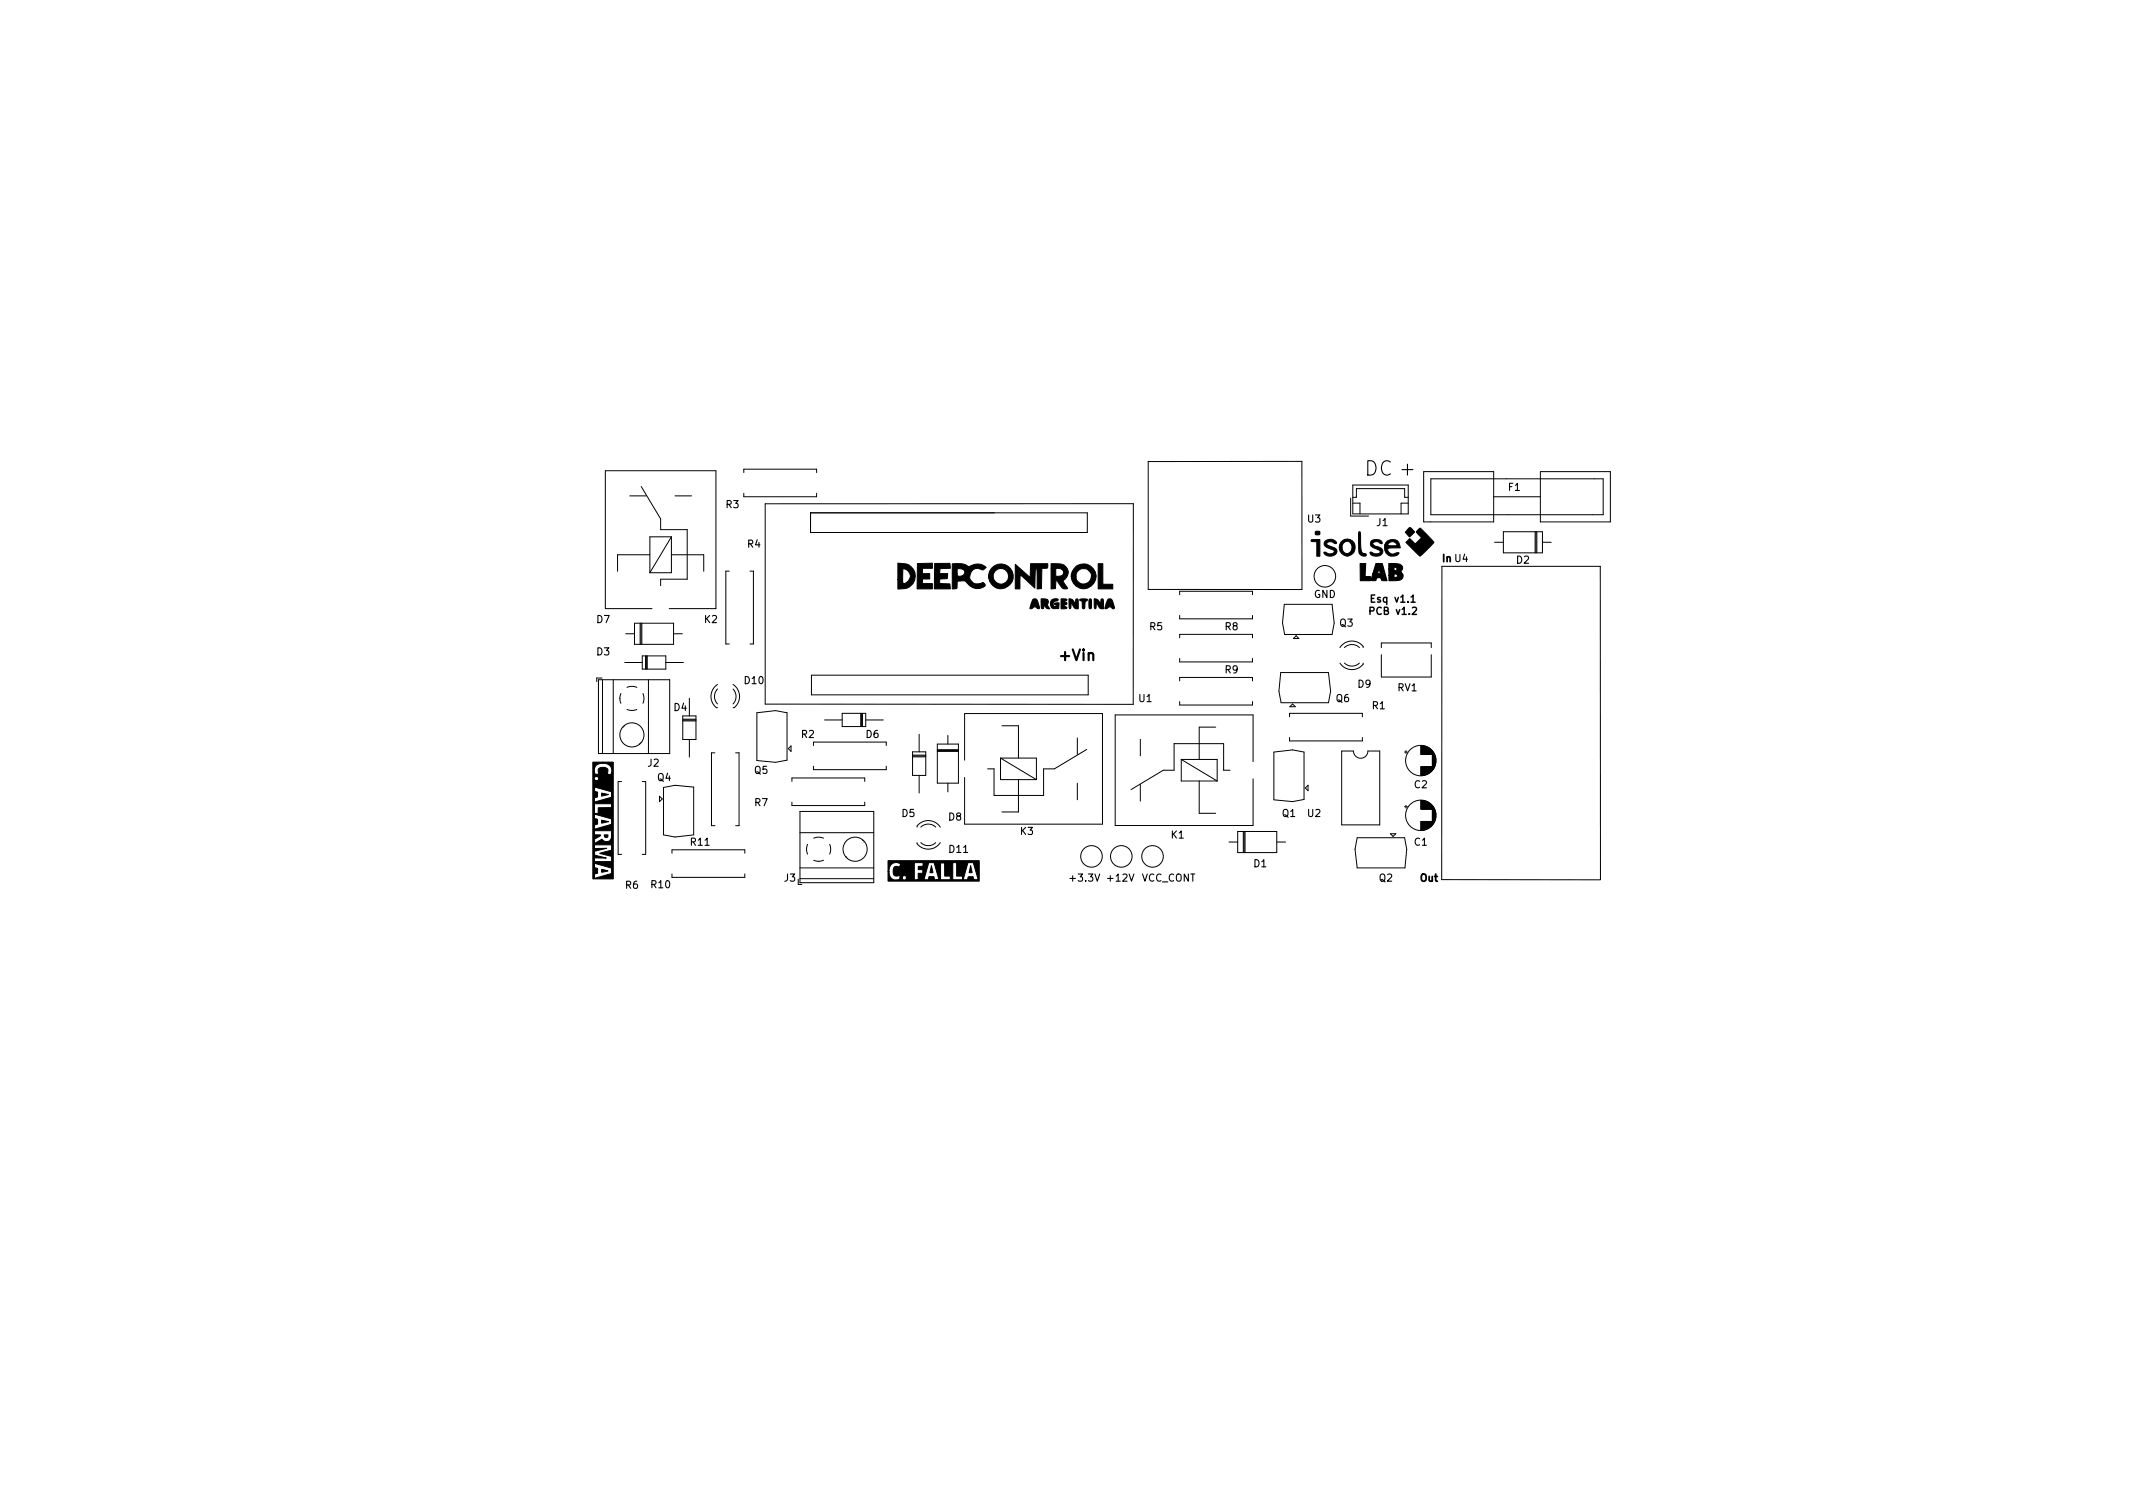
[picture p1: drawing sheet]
<svg xmlns="http://www.w3.org/2000/svg" width="297mm" height="210mm" viewBox="0 0 297 210" stroke-linecap="round" stroke-linejoin="round" font-family="sans-serif">
<defs><g id="words">
<text font-size="2.8" x="190" y="66.2">DC +</text>
<text font-size="2.1" x="147.8" y="92">+Vin</text>
<g font-size="1.4">
<text x="101.1" y="70.7">R3</text>
<text x="210.1" y="68.3">F1</text>
<text x="104.1" y="76.2">R4</text>
<text x="182.1" y="72.7">U3</text>
<text x="191.7" y="73.2">J1</text>
<text x="183" y="83.2">GND</text>
<text x="191.2" y="83.9">Esq v1.1</text>
<text x="200.9" y="78.2">In U4</text>
<text x="211.2" y="78.5">D2</text>
<text x="83.1" y="86.7">D7</text>
<text x="98.1" y="86.7">K2</text>
<text x="160.1" y="87.7">R5</text>
<text x="170.6" y="87.7">R8</text>
<text x="186.6" y="87.2">Q3</text>
<text x="191" y="85.6">PCB v1.2</text>
<text x="83.1" y="91.2">D3</text>
<text x="103.7" y="95.2">D10</text>
<text x="170.6" y="93.7">R9</text>
<text x="189.1" y="95.7">D9</text>
<text x="93.9" y="99">D4</text>
<text x="158.6" y="97.7">U1</text>
<text x="186.1" y="97.7">Q6</text>
<text x="191.1" y="98.7">R1</text>
<text x="194.6" y="96.2">RV1</text>
<text x="90.2" y="106.7">J2</text>
<text x="105.1" y="107.7">Q5</text>
<text x="111.6" y="102.7">R2</text>
<text x="120.6" y="102.7">D6</text>
<text x="91.6" y="108.7">Q4</text>
<text x="105.1" y="112.2">R7</text>
<text x="125.6" y="113.7">D5</text>
<text x="178.6" y="113.7">Q1</text>
<text x="182.1" y="113.7">U2</text>
<text x="197" y="109.7">C2</text>
<text x="96.2" y="117.7">R11</text>
<text x="132.1" y="114.2">D8</text>
<text x="132.2" y="118.7">D11</text>
<text x="142.1" y="116.2">K3</text>
<text x="163.1" y="116.7">K1</text>
<text x="197" y="117.7">C1</text>
<text x="87.1" y="123.7">R6</text>
<text x="90.7" y="123.7">R10</text>
<text x="109.2" y="122.7">J3</text>
<text x="149.2" y="122.7">+3.3V</text>
<text x="154.4" y="122.7">+12V</text>
<text x="158.9" y="122.7">VCC_CONT</text>
<text x="174.6" y="120.7">D1</text>
<text x="192.1" y="122.7">Q2</text>
<text x="197.8" y="122.7">Out</text>
</g>
</g></defs>
<path d="M196.5 83.9h.6" fill="none" stroke="#000" stroke-width=".2"/>
<g fill="none" stroke="#000" stroke-width=".14">
<path d="M87.7 69h2.3M89.3 67.7l2.7 4.5v1.5h3.7v6.9h-3.7v.9M90.5 77.2h-4.5v2.3M93.5 74.7v5h-3M93.5 74.7h-3v5M93.5 74.7l-3 5M93.5 77.2h4.5v2.3M94 69h2.3M101.6 79.5h-.5v10.2h.5M103.6 68.7v.5h10.1v-.5M103.6 65.8v-.5h10.1v.5M104.4 79.5h.5v10.2h-.5"/>
<path d="M106.6 70.1h51.2v28l-51.2-.1zM112.9 71.4h38.5v2.7h-38.5zM188.1 69.4v2.5h2.5M188.4 67.5h7.7v4.1h-7.7zM188.4 69.2h.5v-1.2h6.7v1.2h.5M188.4 70.1h1v1.5M196.1 70.1h-1v1.5M198.3 65.7h9.7v7h-9.7zM199.3 66.7h24v5h-24zM200.8 78.9h22.1v43.6M200.8 78.8v43.7h22.1M208 69.2h6.5"/>
<path d="M208.1 75.5h1.3M209.4 74h5.4v3h-5.4zM213.8 74v3M213.9 74v3M214 74v3M214.5 65.7h9.8v7h-9.8zM214.8 75.5h1.2M83.3 94.6h10v10.3h-10zM83.8 94.4h-.7v.5M83.9 94.6v10.3M85.4 94.6v10.3M86.3 97.2l.2 .7"/>
<path d="M86.5 96.6l-.2 .7M87 92.2h2.4M87.1 88.2h1.3M87.3 98.8l.7 .1 .7-.1M87.3 95.7l.7-.1 .7 .1M88.4 86.8h5.4v2.9h-5.4zM89.1 86.8v2.9M89.3 86.8v2.9M89.4 86.8v2.9M89.4 91.3h3.3v1.9h-3.3zM89.5 96.6l.2 .6-.2 .7M89.9 91.3v1.9"/>
<path d="M90 91.3v1.9M90.1 91.3v1.9M90.3 94.6v10.3M90.8 84.7h-6.5v-19.2h15.4v19.2h-6.5M92.7 92.2h2.5M93.8 88.2h1.2M95.1 99.7h1.8v3.3h-1.8zM96 97.2v2.5M99.9 95.9a1.5 1.5 0 0 0 0 2.1M99.9 95.3a1.99 1.99 0 0 0-.1 3.2h.1M102.1 95.3a1.99 1.99 0 0 1 .1 3.2h-.1M102.1 95.9a1.5 1.5 0 0 1 0 2.1"/>
<path d="M105.4 99.2l2.6-.3 1.6 .3v6.6l-1.6 .3-2.6-.2zM113 94h38.5v2.8h-38.5zM117.3 99.3h3.3v1.9h-3.3zM119.9 99.3v1.9M120 99.3v1.9M120.1 99.3v1.9M164.3 82.8v-.5h10.1v.5M164.3 85.7v.5h10.1v-.5M164.3 88.8v-.5h10.1v.5M164.3 91.7v.5h10.1v-.5M164.3 94.8v-.5h10.1v.5M164.3 97.7v.5h10.1v-.5"/>
<path d="M178.3 93.6h6.7l.3 2.6-.3 1.6h-6.6l-.3-1.6zM178.9 84.1h6.6l.3 2.6-.3 1.6h-6.6l-.3-1.6zM179.6 99.8v-.5h10.1v.5M180 98l.4 .4h-.8zM180.5 88.5l.4 .4h-.8zM181.3 82.1v-17.9l-21.4 .1v17.8h21.4M186.6 92.3a1.99 1.99 0 0 0 3.2 .2v-.2M187.2 90.2a1.5 1.5 0 0 1 2.1 0M187.2 92.3a1.5 1.5 0 0 0 2.1 0M189.8 90.2a1.44 1.44 0 0 0-1.1-.9 1.99 1.99 0 0 0-2.1 .9M192.4 90.2v-.7h6.9v.7M192.4 91.2v3.1h6.9v-3.1"/>
<path d="M86.6 108.8h-.5v10.2h.5M86.7 101.3h.1M86.9 101.1h.1M89 103.6h.1M89.2 103.4h.1M89.4 108.8h.5v10.2h-.5M91.8 110.9l.4 .3-.4 .4zM92.4 109.6l1.6-.3 2.6 .3v6.6l-2.6 .3-1.6-.3zM93.6 118.8v-.5h10.1v.5M95.1 100.3h1.8M95.1 100.4h1.8M95.1 100.1h1.8"/>
<path d="M96 103v2.4M99.6 104.8h-.5v10.2h.5M102.4 104.8h.5v10.2h-.5M109.8 104.2l.4-.3v.7zM110.3 108.8v-.5h10.1v.5M110.3 111.7v.5h10.1v-.5M111.4 115.9h10.3M111.4 113h10.3v9.9h-10.3zM112.5 117.6l-.2 .7 .2 .6M113.3 103.8v-.5h10.1v.5M113.3 106.7v.5h10.1v-.5M113.3 119.8l.7 .1"/>
<path d="M113.3 116.7l.7-.1 .7 .1M114.7 119.8l-.7 .1M114.8 100.2h2.5M115.5 117.6l.2 .6-.2 .7M117.9 119.3h-.1M118 119.5h.1M120.1 117h.1M120.4 117.2h-.1M120.6 100.2h2.4M127.1 104.7h1.8v3.3h-1.8zM127.1 105.3h1.8M127.1 105.4h1.8"/>
<path d="M127.1 105.1h1.8M127.7 115.2a1.41 1.41 0 0 1 1.1-.9 1.99 1.99 0 0 1 2.1 .9M128 102.2v2.5M128 108v2.4M128.2 115.2a1.5 1.5 0 0 1 2.1 0M130.3 117.3a1.5 1.5 0 0 1-2.1 0M130.5 103.6h3v5.4h-3zM130.5 104.5h3M130.5 104.6h3M130.5 104.4h3M130.9 117.3a1.99 1.99 0 0 1-3.2 .2v-.2M132 102.4v1.2"/>
<path d="M132 109v1.3M134.3 105.9v-6.5h19.2v15.4h-19.2v-6.5M139.3 105.6v3h5M139.3 105.6h5v3M139.3 105.6l5 3M139.5 101.1h2.3v4.5M141.8 108.6v4.5h-2.3M150 102.8v2.3M150 109.1v2.3M151.3 104.4l-4.5 2.7h-1.5v3.7h-6.9v-3.7h-.9M158.8 102.9v2.3M158.8 109.2v2.3"/>
<path d="M164.5 105.7h5v3M164.5 105.7v3h5M164.5 105.7l5 3M167 108.7v4.5h2.3M169.3 101.2h-2.3v4.5M171.1 117.2h1.3M171.3 107.2h-.9v-3.7h-6.9v3.7h-1.5l-4.5 2.7M172.4 115.8h5.4v2.9h-5.4zM173.1 115.8v2.9M173.3 115.8v2.9M173.4 115.8v2.9M174.5 106v-6.5h-19.2v15.4h19.2v-6.5"/>
<path d="M177.4 104.7l2.6-.3 1.6 .3v6.6l-1.6 .3-2.6-.2zM177.8 117.2h1.2M179.6 102.7v.5h10.1v-.5M181.8 109.7l.4-.4v.8zM186.8 104.6h1.7a1 1 0 0 0 1 1 1 1 0 0 0 1-1h1.6v10.3h-5.3zM189 116.6h6.6l.3 1.6-.2 2.6h-6.7l-.3-2.6zM193.6 116.1h.8l-.4 .4zM195.6 104.7h.4M195.6 112.3h.4M195.8 104.5v.4M195.8 112.1v.4M197.9 103.8v1.3"/>
<path d="M197.9 106.7v1.3M197.9 111.4v1.3M197.9 114.4v1.2M198 103.8v1.3M198 106.7v1.3M198 111.5v1.2M198 114.4v1.2M198.1 103.8v1.3M198.1 106.7v1.3M198.1 111.5v1.2M198.1 114.4v1.2M198.2 103.9v1.2"/>
<path d="M198.2 106.7v1.3M198.2 111.5v1.2M198.2 114.4v1.2M198.3 103.9v1.2M198.3 106.7v1.3M198.3 111.5v1.2M198.3 114.4v1.2M198.3 106.7v1.2M198.4 103.9v1.2M198.4 106.7v1.2M198.4 111.5v1.2M198.4 114.4v1.1"/>
<path d="M198.5 103.9v1.2M198.5 106.7v1.2M198.5 111.5v1.2M198.5 114.4v1.1M198.5 111.6v1.1M198.6 104v1.1M198.6 106.7v1.2M198.6 111.6v1.1M198.6 114.4v1.1M198.6 106.7v1.1M198.7 104v1.1M198.7 106.7v1.1"/>
<path d="M198.7 111.6v1.1M198.7 114.4v1.1M198.7 114.4v1M198.8 104v1.1M198.8 106.7v1.1M198.8 111.7v1M198.8 114.4v1M198.8 104.1v1M198.9 104.1v1M198.9 106.7v1M198.9 111.7v1M198.9 114.4v1"/>
<path d="M198.9 114.4v.9M199 104.1v1M199 106.7v1M199 111.8v.9M199 114.4v.9M199 104.2v.9M199 106.7v.9M199.1 104.2v.9M199.1 106.7v.9M199.1 111.8v.9M199.1 114.4v.8M199.1 104.3v.8"/>
<path d="M199.1 111.9v.8M199.2 104.3v.8M199.2 106.7v.8M199.2 111.9v.8M199.2 114.4v.7M199.3 104.4v.7M199.3 106.7v.8M199.3 112v.7M199.3 114.4v.7M199.3 106.7v.7M199.3 114.4v.6M199.3 112.1v.6"/>
<path d="M199.4 104.5v.6M199.4 106.7v.6M199.4 112.1v.6M199.4 114.4v.6M199.4 114.4v.5M199.5 104.6v2.7M199.5 112.2v2.7M199.5 104.6v2.6M199.5 112.2v2.6M199.5 104.7v2.5M199.5 112.3v2.5M199.6 104.7v2.4"/>
<path d="M199.6 112.3v2.4M199.6 104.8v2.3M199.6 112.4v2.3M199.7 104.8v2.2M199.7 112.4v2.2M199.7 104.9v2M199.7 112.5v2M199.7 105v1.8M199.7 112.6v1.9M199.8 105v1.8M199.8 112.7v1.7M199.8 105.1v1.6"/>
<path d="M199.8 112.8v1.5M199.9 105.2v1.4M199.9 112.9v1.3M199.9 105.4v1M199.9 113v1.1M199.9 105.5v.8M199.9 113.2v.7M93.6 121.7v.5h10.1v-.5M111.2 123.1h.5M111.4 122.3h10.3M111.4 120.8h10.3"/>
<circle cx="184.5" cy="80.2" r="1.5"/>
<circle cx="88" cy="102.3" r="1.68"/>
<circle cx="119.1" cy="118.2" r="1.68"/>
<circle cx="152" cy="119.2" r="1.5"/>
<circle cx="156.1" cy="119.2" r="1.5"/>
<circle cx="160.5" cy="119.2" r="1.5"/>
<circle cx="197.9" cy="113.5" r="2.12"/>
<circle cx="197.9" cy="105.9" r="2.12"/>
</g>
<g fill="#000" stroke="#000" stroke-width=".14">
<path d="M125 78.4l.6 .1a1.77 1.77 0 0 1 1.9 1.7 1.77 1.77 0 0 1-1.8 1.8h-.7v-1.3h.7l.1 .5a1.01 1.01 0 0 0 1-1 1.01 1.01 0 0 0-1.1-1v1.5h-.7zM127.8 78.5l2-.1v.7h-1.3v.8h1v.7h-1v.7h1.3v.7h-2.1zM130.2 78.5l2.1-.1v.7l-1.4 .1-.1 .7h1.2l-.1 .7h-1v.7h1.4v.7h-2.2zM132.6 78.5a3 3 0 0 1 2.4 .4 1.85 1.85 0 0 1 2.3 .1l-.5 .4a1.12 1.12 0 0 0-1.5 .1 1.12 1.12 0 0 0 0 1.5 1.12 1.12 0 0 0 1.6 .1l.3 .3v.2a1.79 1.79 0 0 1-2.7-.6 1.73 1.73 0 0 0-1.2-.1v1l-.7 .1v-2.1h.7v.2a.64 .64 0 0 0 .7 .1 .64 .64 0 0 0 .4-.7 .97 .97 0 0 0-1.1-.3v.7h-.7zM138.1 79.1a1.72 1.72 0 0 1 2.7 .2 1.72 1.72 0 0 1-.8 2.5 1.72 1.72 0 0 1-2.3-1.4h.6a1.09 1.09 0 0 0 1.6 .8 1.09 1.09 0 0 0 .1-1.8 1.09 1.09 0 0 0-1.7 .6v.4h-.6l.1-.9zM141.4 78.6l2.1 1.8v-1.9h2.4v.5a.87 .87 0 0 1-.8 .1l-.1 2.9h-.6v-2.4l-.1-.5-.1 .4-.1 2.4-2-1.8-.1 1.9h-.6zM146.4 78.5a2.61 2.61 0 0 1 2 .4 1.31 1.31 0 0 1-.4 2l.7 1-.4 .1a.61 .61 0 0 1-.6-.4l-.6-.9-.1 1.3h-.6v-2.9h.6v1.1h.4a.57 .57 0 0 0 .7-.6 .91 .91 0 0 0-1.1-.5h-.6zM149.8 78.9a1.72 1.72 0 0 1 2.7 .6 1.72 1.72 0 0 1-1.2 2.4 1.72 1.72 0 0 1-2.1-1.7h.6a1.08 1.08 0 0 0 1.4 1.1 1.08 1.08 0 0 0 .7-1.6 1.08 1.08 0 0 0-1.8-.2l-.1 .2-.2 .5h-.6a1.87 1.87 0 0 1 .6-1.3zM183.2 74h.6v.4a.36 .36 0 0 1-.5 .1 .36 .36 0 0 1-.1-.4zM182.6 75.2l1.2-.1v2.4h-.4v-2.1h-.8zM184.6 75.3a1.04 1.04 0 0 1 1.5 .3v.1l-.3-.1a.56 .56 0 0 0-.6-.2 .56 .56 0 0 0-.4 .4l.8 .4a.63 .63 0 0 1 .6 .6 .63 .63 0 0 1-.7 .6 .88 .88 0 0 1-1.1-.5h.3a.71 .71 0 0 0 1.1-.2l-.4-.2a1.34 1.34 0 0 1-1-.8zM186.7 75.5a1.15 1.15 0 0 1 1.9 .2 1.15 1.15 0 0 1-.7 1.7 1.14 1.14 0 0 1-1.4-1.2h.4a.7 .7 0 0 0 .6 .9 .7 .7 0 0 0 .8-.7 .73 .73 0 0 0-.6-1 .73 .73 0 0 0-.8 .8h-.4z"/>
<path d="M189.2 74.1h.2l.1 .2a8.3 8.3 0 0 0 .2 2.7l.5 .1v.3a.74 .74 0 0 1-1-.8zM189.4 78.5h.8l-.1 1.8h.7v.6h-1.4zM191 75.3l.5-.2a.67 .67 0 0 1 1 .6h-.3a.65 .65 0 0 0-1.1 0l.4 .3a1.12 1.12 0 0 1 1.1 .9 1.03 1.03 0 0 1-1.8 .1l.2-.1a.95 .95 0 0 0 1.2 0l-.2-.3-.3-.2a.85 .85 0 0 1-.9-.7zM191.6 78.5h.9l.7 2.4-.8-.1-.1-.3-.2-.1-.4 .1-.1 .3h-.7l.3-1 .8 .1 .2-.1-.2-.5-.1 .5h-.7zM193 75.5a1.11 1.11 0 0 1 1.3-.3 1.11 1.11 0 0 1 .7 1.1l-1.7 .1a.62 .62 0 0 0 .2 .7 .62 .62 0 0 0 .8 0l.4-.2 .1 .1a1.15 1.15 0 0 1-1.4 .3 1.15 1.15 0 0 1-.5-1.4h.3a1.92 1.92 0 0 0 1.3 0 .69 .69 0 0 0-.6-.5 .69 .69 0 0 0-.7 .5h-.3zM193.4 78.5h.6a1.26 1.26 0 0 1 1.3 .5v.2l-.2 .4a.64 .64 0 0 1 .3 .8 .64 .64 0 0 1-.7 .4l-1.3 .1v-.8h.7l.1 .3a.31 .31 0 0 0 .4-.3v-.1l-.3-.1h-.1l-.1 .2h-.7v-.9h.7l.2 .3 .2-.1v-.2v-.2h-.3l-.1 .2h-.7zM196.2 73.6l.2-.1 .6 .6-.7 .7-.6-.7zM197.4 73.8l.4-.3 .6 .7a3.9 3.9 0 0 1 1.2 1.4l-1.9 1.9-1.9-2 .5-.5 .8 .7 .9-.8-.8-.8zM143.8 83.5l.4-.1 .2 .1 .3 1.2a.37 .37 0 0 1-.4-.2h-.4l-.3 .3-.2-.1 .2-.6h.4l.1 .1 .1-.1-.1-.3-.1 .3h-.4zM145 83.4l.9 .1a.54 .54 0 0 1 0 .7l.3 .6a.65 .65 0 0 1-.8-.5l-.1 .4-.2 .1-.1-1h.4l.1 .1 .1-.1-.2-.1v.1h-.4zM146.4 83.5a1.02 1.02 0 0 1 1-.1l-.1 .3a.46 .46 0 0 0-.5 .1 .46 .46 0 0 0-.1 .5l.4 .2-.1-.3-.1-.1v-.1l.6-.1-.1 .8a1.02 1.02 0 0 1-1-.1 .96 .96 0 0 1 0-1.1zM147.8 83.4l.8 .1-.1 .1-.4 .2 .4 .1v.3l-.3 .1v.1l.3 .2v.1l-.7 .1z"/>
<path d="M148.9 83.4a.9 .9 0 0 1 .9 .8v-.7l.1-.1h.2l.1 1.4a.59 .59 0 0 1-.8-.5l-.2-.5-.1 .8v.1h-.2zM150.4 83.4h1l.1 .1-.2 .2a.47 .47 0 0 0-.2 .6l-.1 .4-.2 .1-.1-.9a.29 .29 0 0 0-.3-.3zM151.7 83.4h.2l.1 .2v1l-.1 .2h-.2l-.1-.3zM152.4 83.4a.9 .9 0 0 1 .9 .8v-.7l.1-.1h.2l.1 1.4a.59 .59 0 0 1-.8-.5l-.2-.5-.1 .8v.1h-.2zM152.9 78.5h.7v2.9h1.4v.6h-2.1zM154.3 83.5l.4-.1 .2 .1 .3 1.2a.37 .37 0 0 1-.5-.2h-.3l-.4 .3-.1-.1 .1-.6h.4l.1 .1 .2-.1-.2-.3-.1 .3h-.4zM83.8 114.2l.9 .2-.9 .2zM84.2 116.2h.5a.27 .27 0 0 1-.3 .4 .27 .27 0 0 1-.2-.4zM83.8 110.5l.9 .1-.9 .3zM82.6 106.1h1.4v.2a1.03 1.03 0 0 0-1.1 .4 1.03 1.03 0 0 0 0 1.1h.2v.3l-.2 .1-.2 .2 .1 1.8 .4 .1v.7l-.4 .1v.6l2.4-.7v-.7v1.6h-2.4v2.1a.33 .33 0 0 1 .4 0 .33 .33 0 0 1 0 .4v.3l-.4 .1v1.4l.8 .1-.8 .5v.6l1-.5a.76 .76 0 0 0 1 .2 .76 .76 0 0 0 .4-.9v-.2v1.6h-2.4v.6l1.7-.1-1.7 .4v.6l1.6 .4h-1.6v1.3l.4 .1v.7l-.4 .1v.6l2.4-.7v-.7l-2.4-.7v-.2h2.4v-.8l-1.7-.4 1.7-.4v-2.7h-2.4v-.2l2.4-.7v-.8l-2.4-.6v-.1h.5v-.8h1.9v-2.2l-2.4-.7v-1a.31 .31 0 0 0 .5 0 .31 .31 0 0 0-.2-.5v-.3h.3a.59 .59 0 0 1 0-.8 .59 .59 0 0 1 .7-.2 .57 .57 0 0 1 .5 .3 .57 .57 0 0 1 0 .6l.1 .1a.29 .29 0 0 0 .3 .1 .29 .29 0 0 0 .2-.4 1.05 1.05 0 0 0-1.2-1.2v-.2h1.4v16.3h-2.8zM83.8 121.1l.9 .2-.9 .2zM129.7 120.5l.2 1a.23 .23 0 0 1-.4-.1z"/>
<path d="M135.2 120.5l.2 1h-.4zM123.7 119.8h12.7v2.9h-12.7v-1.4h.1a1.03 1.03 0 0 0 .4 1.1 1.03 1.03 0 0 0 1.1 0v-.1h.3a.29 .29 0 0 0 .5 .2 .29 .29 0 0 0 0-.5 .29 .29 0 0 0-.4 .2l-.1 .1h-.3v-.4a.58 .58 0 0 1-.6 0 .58 .58 0 0 1-.3-.6 .56 .56 0 0 1 .2-.6 .56 .56 0 0 1 .7 0 .31 .31 0 0 0 .1-.4 .31 .31 0 0 0-.4-.2h2.3v2.4h2l.1-.4h.7v.4h2.2v-.5h-.7l-.1-1.9h-.4h1.6v2.4h2a.33 .33 0 0 1 .1-.4 .33 .33 0 0 1 .4 0h.3l.1 .4h.6l-.7-2.4h-.7l-.7 2.4h-.1v-.5h-.8v-1.9h-2.2v2.4h-.6l.3-.1-.6-2.3h-.8l-.6 2.4h-.8v-.9h.6v-.5h-.6v-.5h.6v-.5h-3.5a1.02 1.02 0 0 0-1.2 1.2h-.1z"/>
</g>
<use href="#words"/>
</svg>
